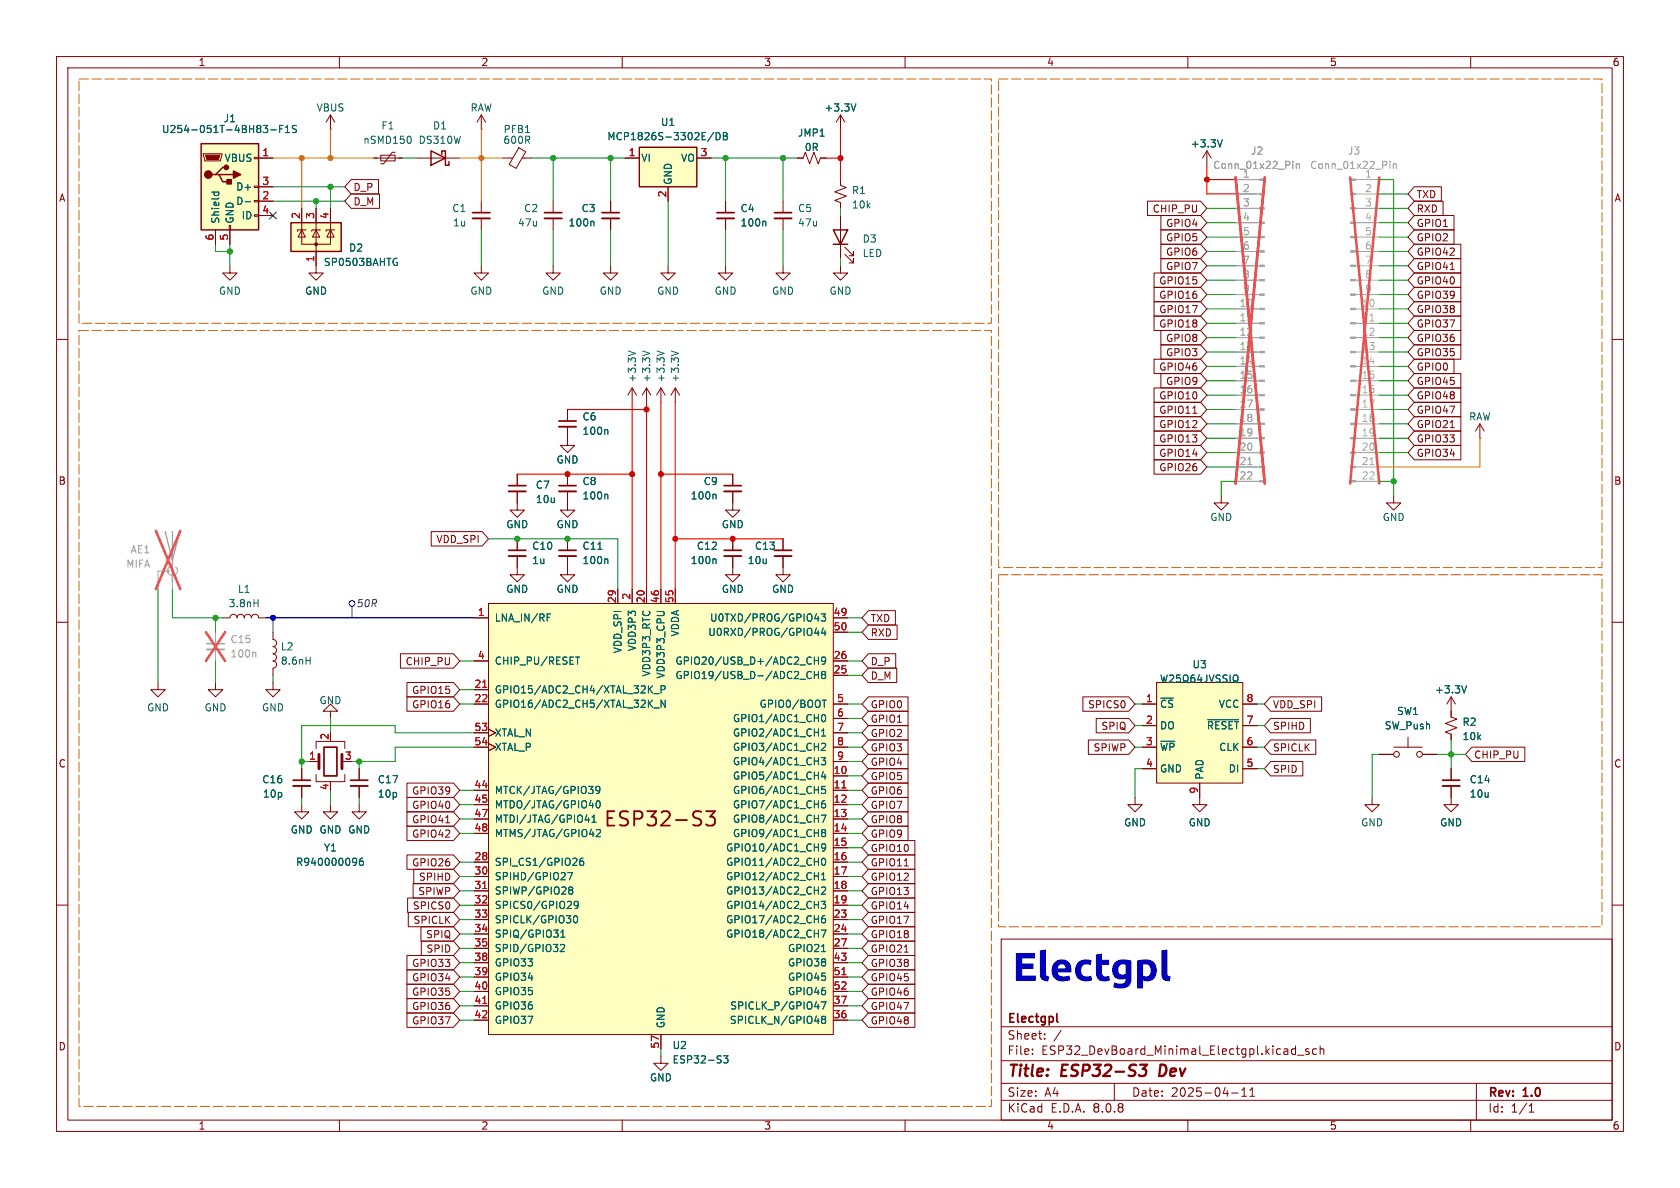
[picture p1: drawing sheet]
<svg xmlns="http://www.w3.org/2000/svg" width="297mm" height="210mm" viewBox="0 0 297 210" stroke-linecap="round" stroke-linejoin="round" font-family="sans-serif">
<defs><g id="words">
<text font-size="7.1" fill="#0000c2" x="179" y="175.3">Electgpl</text>
<text font-size="3.5" fill="#006464" x="106.6" y="146.5">ESP32-S3</text>
<g font-size="2.8" fill="#840000">
<text x="178" y="190.9">Title:</text>
<text x="187.7" y="190.9">ESP32-S3</text>
<text x="205.8" y="190.9">Dev</text>
</g>
<g font-size="2.1" fill="#840000">
<text x="178" y="184">Sheet:</text>
<text x="178" y="181.2">Electgpl</text>
<text x="178" y="186.7">File:</text>
<text x="184.1" y="186.7">ESP32_DevBoard_Minimal_Electgpl.kicad_sch</text>
<text x="178" y="196.9">KiCad</text>
<text x="178" y="194.1">Size:</text>
<text x="184.7" y="194.1">A4</text>
<text x="185.7" y="196.9">E.D.A.</text>
<text x="193.3" y="196.9">8.0.8</text>
<text x="200" y="194.1">Date:</text>
<text x="207" y="194.1">2025-04-11</text>
<text x="263" y="194.3">Rev:</text>
<text x="263" y="196.9">Id:</text>
<text x="267.1" y="196.9">1/1</text>
<text x="269.4" y="194.3">1.0</text>
</g>
<g font-size="1.8" fill="#840000">
<text x="35" y="11.9">1</text>
<text x="85" y="11.9">2</text>
<text x="135" y="11.9">3</text>
<text x="185" y="11.9">4</text>
<text x="235" y="11.9">5</text>
<text x="285" y="11.9">6</text>
<text x="10.3" y="35.9">A</text>
<text x="62.4" y="34">D_P</text>
<text x="250.3" y="35.2">TXD</text>
<text x="285.3" y="35.9">A</text>
<text x="62.4" y="36.5">D_M</text>
<text x="203.7" y="37.8">CHIP_PU</text>
<text x="206" y="40.3">GPIO4</text>
<text x="250.3" y="37.8">RXD</text>
<text x="250.3" y="40.3">GPIO1</text>
<text x="206" y="42.9">GPIO5</text>
<text x="206" y="47.9">GPIO7</text>
<text x="206" y="45.4">GPIO6</text>
<text x="250.3" y="47.9">GPIO41</text>
<text x="250.3" y="45.4">GPIO42</text>
<text x="250.3" y="42.9">GPIO2</text>
<text x="204.8" y="50.5">GPIO15</text>
<text x="204.8" y="53">GPIO16</text>
<text x="250.3" y="53">GPIO39</text>
<text x="250.3" y="50.5">GPIO40</text>
<text x="204.8" y="55.6">GPIO17</text>
<text x="204.8" y="58.1">GPIO18</text>
<text x="250.3" y="55.6">GPIO38</text>
<text x="250.3" y="58.1">GPIO37</text>
<text x="204.8" y="65.7">GPIO46</text>
<text x="206" y="63.2">GPIO3</text>
<text x="206" y="60.6">GPIO8</text>
<text x="250.3" y="65.7">GPIO0</text>
<text x="250.3" y="63.2">GPIO35</text>
<text x="250.3" y="60.6">GPIO36</text>
<text x="204.8" y="70.8">GPIO10</text>
<text x="206" y="68.3">GPIO9</text>
<text x="250.3" y="68.3">GPIO45</text>
<text x="250.3" y="70.8">GPIO48</text>
<text x="204.8" y="75.9">GPIO12</text>
<text x="204.8" y="73.3">GPIO11</text>
<text x="250.3" y="75.9">GPIO21</text>
<text x="250.3" y="73.3">GPIO47</text>
<text x="204.8" y="83.5">GPIO26</text>
<text x="204.8" y="81">GPIO14</text>
<text x="204.8" y="78.4">GPIO13</text>
<text x="250.3" y="78.4">GPIO33</text>
<text x="250.3" y="81">GPIO34</text>
<text x="10.3" y="85.9">B</text>
<text x="285.3" y="85.9">B</text>
<text x="77" y="96.2">VDD_SPI</text>
<text x="153.8" y="110.2">TXD</text>
<text x="153.8" y="112.7">RXD</text>
<text x="71.6" y="117.8">CHIP_PU</text>
<text x="153.8" y="117.8">D_P</text>
<text x="72.8" y="125.4">GPIO16</text>
<text x="72.8" y="122.9">GPIO15</text>
<text x="153.8" y="125.4">GPIO0</text>
<text x="153.8" y="120.3">D_M</text>
<text x="192.3" y="125.4">SPICS0</text>
<text x="224.9" y="125.4">VDD_SPI</text>
<text x="153.8" y="130.5">GPIO2</text>
<text x="153.8" y="128">GPIO1</text>
<text x="194.6" y="129.2">SPIQ</text>
<text x="224.9" y="129.2">SPIHD</text>
<text x="10.3" y="135.9">C</text>
<text x="153.8" y="133">GPIO3</text>
<text x="153.8" y="135.6">GPIO4</text>
<text x="193.2" y="133">SPIWP</text>
<text x="224.9" y="136.8">SPID</text>
<text x="224.9" y="133">SPICLK</text>
<text x="260.5" y="134.3">CHIP_PU</text>
<text x="285.3" y="135.9">C</text>
<text x="72.8" y="143.2">GPIO40</text>
<text x="72.8" y="140.7">GPIO39</text>
<text x="153.8" y="143.2">GPIO7</text>
<text x="153.8" y="140.7">GPIO6</text>
<text x="153.8" y="138.1">GPIO5</text>
<text x="72.8" y="148.3">GPIO42</text>
<text x="72.8" y="145.7">GPIO41</text>
<text x="153.8" y="148.3">GPIO9</text>
<text x="153.8" y="145.7">GPIO8</text>
<text x="72.8" y="153.4">GPIO26</text>
<text x="74" y="155.9">SPIHD</text>
<text x="153.8" y="155.9">GPIO12</text>
<text x="153.8" y="150.8">GPIO10</text>
<text x="153.8" y="153.4">GPIO11</text>
<text x="72.9" y="161">SPICS0</text>
<text x="73.8" y="158.4">SPIWP</text>
<text x="153.8" y="158.4">GPIO13</text>
<text x="153.8" y="161">GPIO14</text>
<text x="73" y="163.5">SPICLK</text>
<text x="75.2" y="166.1">SPIQ</text>
<text x="153.8" y="166.1">GPIO18</text>
<text x="153.8" y="163.5">GPIO17</text>
<text x="72.8" y="173.7">GPIO34</text>
<text x="72.8" y="171.1">GPIO33</text>
<text x="75.3" y="168.6">SPID</text>
<text x="153.8" y="168.6">GPIO21</text>
<text x="153.8" y="173.7">GPIO45</text>
<text x="153.8" y="171.1">GPIO38</text>
<text x="72.8" y="178.8">GPIO36</text>
<text x="72.8" y="176.2">GPIO35</text>
<text x="153.8" y="178.8">GPIO47</text>
<text x="153.8" y="176.2">GPIO46</text>
<text x="10.3" y="185.9">D</text>
<text x="72.8" y="181.3">GPIO37</text>
<text x="153.8" y="181.3">GPIO48</text>
<text x="285.3" y="185.9">D</text>
<text x="35" y="199.9">1</text>
<text x="85" y="199.9">2</text>
<text x="135" y="199.9">3</text>
<text x="185" y="199.9">4</text>
<text x="235" y="199.9">5</text>
<text x="285" y="199.9">6</text>
</g>
<g font-size="1.8" fill="#006464">
<text x="28.5" y="23.7">U254-051T-4BH83-F1S</text>
<text x="39.4" y="21.8">J1</text>
<text x="55.9" y="19.9">VBUS</text>
<text x="67.3" y="23.1">F1</text>
<text x="76.4" y="23.1">D1</text>
<text x="83.1" y="19.9">RAW</text>
<text x="88.9" y="23.7">PFB1</text>
<text x="116.7" y="22.5">U1</text>
<text x="145.6" y="19.9">+3.3V</text>
<text x="39.6" y="28.8">VBUS</text>
<text x="64.1" y="25.6">nSMD150</text>
<text x="73.9" y="25.6">DS310W</text>
<text x="88.9" y="25.6">600R</text>
<text x="107.3" y="25">MCP1826S-3302E/DB</text>
<text x="113.3" y="28.8">VI</text>
<text x="120.3" y="28.8">VO</text>
<text x="141" y="24.4">JMP1</text>
<text x="142.2" y="26.9">0R</text>
<text x="210.4" y="26.3">+3.3V</text>
<text x="41.7" y="33.9">D+</text>
<text x="119" y="32.8" transform="rotate(-90 119 32.8)">GND</text>
<text x="150.5" y="34.5">R1</text>
<text x="39" y="39.6" transform="rotate(-90 39 39.6)">Shield</text>
<text x="41.5" y="39.6" transform="rotate(-90 41.5 39.6)">GND</text>
<text x="41.7" y="36.4">D-</text>
<text x="42.6" y="39">ID</text>
<text x="79.9" y="37.7">C1</text>
<text x="80" y="40.2">1u</text>
<text x="91.5" y="40.2">47u</text>
<text x="92.6" y="37.7">C2</text>
<text x="100.4" y="40.2">100n</text>
<text x="102.7" y="37.7">C3</text>
<text x="130.8" y="37.7">C4</text>
<text x="130.8" y="40.2">100n</text>
<text x="141" y="37.7">C5</text>
<text x="141" y="40.2">47u</text>
<text x="150.5" y="37.1">10k</text>
<text x="57.2" y="47.2">SP0503BAHTG</text>
<text x="61.6" y="44.7">D2</text>
<text x="152.4" y="43.1">D3</text>
<text x="152.4" y="45.6">LED</text>
<text x="38.6" y="52.3">GND</text>
<text x="53.8" y="52.3">GND</text>
<text x="83.1" y="52.3">GND</text>
<text x="95.8" y="52.3">GND</text>
<text x="105.9" y="52.3">GND</text>
<text x="116.1" y="52.3">GND</text>
<text x="126.2" y="52.3">GND</text>
<text x="136.4" y="52.3">GND</text>
<text x="146.6" y="52.3">GND</text>
<text x="112.6" y="67.7" transform="rotate(-90 112.6 67.7)">+3.3V</text>
<text x="115.2" y="67.7" transform="rotate(-90 115.2 67.7)">+3.3V</text>
<text x="117.7" y="67.7" transform="rotate(-90 117.7 67.7)">+3.3V</text>
<text x="120.2" y="67.7" transform="rotate(-90 120.2 67.7)">+3.3V</text>
<text x="102.9" y="74.5">C6</text>
<text x="102.9" y="77.1">100n</text>
<text x="259.6" y="74.5">RAW</text>
<text x="98.3" y="82.1">GND</text>
<text x="94.6" y="86.6">C7</text>
<text x="94.6" y="89.1">10u</text>
<text x="102.9" y="86">C8</text>
<text x="102.9" y="88.5">100n</text>
<text x="122" y="88.5">100n</text>
<text x="124.3" y="86">C9</text>
<text x="89.4" y="93.6">GND</text>
<text x="98.3" y="93.6">GND</text>
<text x="127.5" y="93.6">GND</text>
<text x="213.9" y="92.3">GND</text>
<text x="244.3" y="92.3">GND</text>
<text x="94" y="99.9">1u</text>
<text x="94" y="97.4">C10</text>
<text x="102.9" y="99.9">100n</text>
<text x="102.9" y="97.4">C11</text>
<text x="122" y="99.9">100n</text>
<text x="123.1" y="97.4">C12</text>
<text x="132.1" y="99.9">10u</text>
<text x="133.4" y="97.4">C13</text>
<text x="40.3" y="107.5">3.8nH</text>
<text x="42" y="105">L1</text>
<text x="89.4" y="105">GND</text>
<text x="98.3" y="105">GND</text>
<text x="127.5" y="105">GND</text>
<text x="136.4" y="105">GND</text>
<text x="87.4" y="110.1">LNA_IN/RF</text>
<text x="120.2" y="112.6" transform="rotate(-90 120.2 112.6)">VDDA</text>
<text x="125.1" y="112.6">U0RXD/PROG/GPIO44</text>
<text x="125.4" y="110.1">U0TXD/PROG/GPIO43</text>
<text x="49.5" y="117.7">8.6nH</text>
<text x="49.5" y="115.2">L2</text>
<text x="87.4" y="117.7">CHIP_PU/RESET</text>
<text x="110.1" y="115.6" transform="rotate(-90 110.1 115.6)">VDD_SPI</text>
<text x="112.6" y="115.2" transform="rotate(-90 112.6 115.2)">VDD3P3</text>
<text x="115.2" y="119.7" transform="rotate(-90 115.2 119.7)">VDD3P3_RTC</text>
<text x="119.3" y="117.7">GPIO20/USB_D+/ADC2_CH9</text>
<text x="210.7" y="118.3">U3</text>
<text x="25.9" y="126">GND</text>
<text x="36.1" y="126">GND</text>
<text x="46.2" y="126">GND</text>
<text x="56.4" y="124.7">GND</text>
<text x="87.4" y="122.8">GPIO15/ADC2_CH4/XTAL_32K_P</text>
<text x="87.4" y="125.3">GPIO16/ADC2_CH5/XTAL_32K_N</text>
<text x="117.7" y="120.1" transform="rotate(-90 117.7 120.1)">VDD3P3_CPU</text>
<text x="119.3" y="120.2">GPIO19/USB_D-/ADC2_CH8</text>
<text x="134.2" y="125.3">GPIO0/BOOT</text>
<text x="205" y="120.9">W25Q64JVSSIQ</text>
<text x="205" y="125.3">~{CS}</text>
<text x="215.4" y="125.3">VCC</text>
<text x="253.6" y="122.8">+3.3V</text>
<text x="87.4" y="130.4">XTAL_N</text>
<text x="129.5" y="127.9">GPIO1/ADC1_CH0</text>
<text x="129.5" y="130.4">GPIO2/ADC1_CH1</text>
<text x="205" y="129.1">DO</text>
<text x="213.3" y="129.1">~{RESET}</text>
<text x="244.7" y="129.1">SW_Push</text>
<text x="246.9" y="126.6">SW1</text>
<text x="258.5" y="128.5">R2</text>
<text x="258.5" y="131">10k</text>
<text x="87.4" y="132.9">XTAL_P</text>
<text x="129.5" y="132.9">GPIO3/ADC1_CH2</text>
<text x="129.5" y="135.5">GPIO4/ADC1_CH3</text>
<text x="205" y="132.9">~{WP}</text>
<text x="205" y="136.8">GND</text>
<text x="213" y="137.9" transform="rotate(-90 213 137.9)">PAD</text>
<text x="215.4" y="132.9">CLK</text>
<text x="217.1" y="136.8">DI</text>
<text x="46.3" y="138.7">C16</text>
<text x="46.4" y="141.2">10p</text>
<text x="66.7" y="138.7">C17</text>
<text x="66.7" y="141.2">10p</text>
<text x="87.4" y="140.6">MTCK/JTAG/GPIO39</text>
<text x="87.4" y="143.1">MTDO/JTAG/GPIO40</text>
<text x="129.5" y="138">GPIO5/ADC1_CH4</text>
<text x="129.5" y="140.6">GPIO6/ADC1_CH5</text>
<text x="129.5" y="143.1">GPIO7/ADC1_CH6</text>
<text x="259.7" y="138.7">C14</text>
<text x="259.7" y="141.2">10u</text>
<text x="51.3" y="147.5">GND GND GND</text>
<text x="87.4" y="145.6">MTDI/JTAG/GPIO41</text>
<text x="87.4" y="148.2">MTMS/JTAG/GPIO42</text>
<text x="129.5" y="145.6">GPIO8/ADC1_CH7</text>
<text x="129.5" y="148.2">GPIO9/ADC1_CH8</text>
<text x="198.6" y="146.3">GND</text>
<text x="210.1" y="146.3">GND</text>
<text x="240.5" y="146.3">GND</text>
<text x="254.5" y="146.3">GND</text>
<text x="52.2" y="153.3">R940000096</text>
<text x="57.2" y="150.7">Y1</text>
<text x="87.4" y="153.3">SPI_CS1/GPIO26</text>
<text x="87.4" y="155.8">SPIHD/GPIO27</text>
<text x="128.3" y="150.7">GPIO10/ADC1_CH9</text>
<text x="128.3" y="153.3">GPIO11/ADC2_CH0</text>
<text x="128.3" y="155.8">GPIO12/ADC2_CH1</text>
<text x="87.4" y="158.3">SPIWP/GPIO28</text>
<text x="87.4" y="160.9">SPICS0/GPIO29</text>
<text x="128.3" y="158.3">GPIO13/ADC2_CH2</text>
<text x="128.3" y="160.9">GPIO14/ADC2_CH3</text>
<text x="87.4" y="163.4">SPICLK/GPIO30</text>
<text x="87.4" y="166">SPIQ/GPIO31</text>
<text x="128.3" y="163.4">GPIO17/ADC2_CH6</text>
<text x="128.3" y="166">GPIO18/ADC2_CH7</text>
<text x="87.4" y="168.5">SPID/GPIO32</text>
<text x="87.4" y="171">GPIO33</text>
<text x="87.4" y="173.6">GPIO34</text>
<text x="139.2" y="168.5">GPIO21</text>
<text x="139.2" y="171">GPIO38</text>
<text x="139.2" y="173.6">GPIO45</text>
<text x="87.4" y="176.1">GPIO35</text>
<text x="87.4" y="178.7">GPIO36</text>
<text x="129" y="178.7">SPICLK_P/GPIO47</text>
<text x="139.2" y="176.1">GPIO46</text>
<text x="87.4" y="181.2">GPIO37</text>
<text x="117.7" y="181.9" transform="rotate(-90 117.7 181.9)">GND</text>
<text x="118.8" y="185.6">U2</text>
<text x="128.9" y="181.2">SPICLK_N/GPIO48</text>
<text x="114.8" y="191.4">GND</text>
<text x="118.8" y="188.2">ESP32-S3</text>
</g>
<g font-size="1.8" fill="#a90000">
<text x="46.3" y="27.7">1</text>
<text x="111.1" y="27.7">1</text>
<text x="123.8" y="27.7">3</text>
<text x="46.3" y="35.3">2</text>
<text x="46.3" y="32.8">3</text>
<text x="117.9" y="35" transform="rotate(-90 117.9 35)">2</text>
<text x="46.3" y="37.8">4</text>
<text x="53.1" y="38.8" transform="rotate(-90 53.1 38.8)">2</text>
<text x="55.6" y="38.8" transform="rotate(-90 55.6 38.8)">3</text>
<text x="58.2" y="38.8" transform="rotate(-90 58.2 38.8)">4</text>
<text x="37.8" y="42.6" transform="rotate(-90 37.8 42.6)">6</text>
<text x="40.4" y="42.6" transform="rotate(-90 40.4 42.6)">5</text>
<text x="55.6" y="46.4" transform="rotate(-90 55.6 46.4)">1</text>
<text x="109" y="106.7" transform="rotate(-90 109 106.7)">29</text>
<text x="111.5" y="106.1" transform="rotate(-90 111.5 106.1)">2</text>
<text x="114" y="106.7" transform="rotate(-90 114 106.7)">20</text>
<text x="116.6" y="106.7" transform="rotate(-90 116.6 106.7)">46</text>
<text x="119.1" y="106.7" transform="rotate(-90 119.1 106.7)">55</text>
<text x="84.4" y="109">1</text>
<text x="147.3" y="109">49</text>
<text x="147.3" y="111.5">50</text>
<text x="84.4" y="116.6">4</text>
<text x="147.3" y="119.1">25</text>
<text x="147.3" y="116.6">26</text>
<text x="83.8" y="121.7">21</text>
<text x="83.8" y="124.2">22</text>
<text x="147.9" y="124.2">5</text>
<text x="202.5" y="124.2">1</text>
<text x="220.3" y="124.2">8</text>
<text x="58.2" y="130.9" transform="rotate(-90 58.2 130.9)">2</text>
<text x="83.8" y="129.3">53</text>
<text x="83.8" y="131.8">54</text>
<text x="147.9" y="126.7">6</text>
<text x="147.9" y="129.3">7</text>
<text x="147.9" y="131.8">8</text>
<text x="202.5" y="128">2</text>
<text x="202.5" y="131.8">3</text>
<text x="220.3" y="131.8">6</text>
<text x="220.3" y="128">7</text>
<text x="54.5" y="134.4">1</text>
<text x="60.9" y="134.4">3</text>
<text x="147.3" y="136.9">10</text>
<text x="147.9" y="134.4">9</text>
<text x="202.5" y="135.6">4</text>
<text x="220.3" y="135.6">5</text>
<text x="58.2" y="139.8" transform="rotate(-90 58.2 139.8)">4</text>
<text x="83.8" y="139.4">44</text>
<text x="83.8" y="142">45</text>
<text x="147.3" y="139.4">11</text>
<text x="147.3" y="142">12</text>
<text x="211.8" y="140.4" transform="rotate(-90 211.8 140.4)">9</text>
<text x="83.8" y="144.5">47</text>
<text x="83.8" y="147.1">48</text>
<text x="147.3" y="144.5">13</text>
<text x="147.3" y="147.1">14</text>
<text x="147.3" y="149.6">15</text>
<text x="83.8" y="152.1">28</text>
<text x="83.8" y="154.7">30</text>
<text x="147.3" y="152.1">16</text>
<text x="147.3" y="154.7">17</text>
<text x="83.8" y="157.2">31</text>
<text x="83.8" y="159.8">32</text>
<text x="147.3" y="157.2">18</text>
<text x="147.3" y="159.8">19</text>
<text x="83.8" y="162.3">33</text>
<text x="83.8" y="164.8">34</text>
<text x="83.8" y="167.4">35</text>
<text x="147.3" y="162.3">23</text>
<text x="147.3" y="164.8">24</text>
<text x="147.3" y="167.4">27</text>
<text x="83.8" y="169.9">38</text>
<text x="83.8" y="172.5">39</text>
<text x="147.3" y="169.9">43</text>
<text x="147.3" y="172.5">51</text>
<text x="83.8" y="175">40</text>
<text x="83.8" y="177.5">41</text>
<text x="147.3" y="177.5">37</text>
<text x="147.3" y="175">52</text>
<text x="83.8" y="180.1">42</text>
<text x="116.6" y="185.5" transform="rotate(-90 116.6 185.5)">57</text>
<text x="147.3" y="180.1">36</text>
</g>
<g font-size="1.8" fill="#989898">
<text x="221.1" y="27.5">J2</text>
<text x="238.2" y="27.5">J3</text>
<text x="214.4" y="30.1">Conn_01x22_Pin</text>
<text x="231.5" y="30.1">Conn_01x22_Pin</text>
<text x="241.2" y="31.5">1</text>
<text x="22.2" y="100.6">MIFA</text>
<text x="23" y="98">AE1</text>
<text x="40.6" y="113.9">C15</text>
<text x="40.6" y="116.4">100n</text>
</g>
<g font-size="1.8" fill="#aaa">
<text x="219.6" y="31.5">1</text>
<text x="219.6" y="34">2</text>
<text x="241.2" y="34">2</text>
<text x="219.6" y="36.6">3</text>
<text x="219.6" y="39.1">4</text>
<text x="219.6" y="41.7">5</text>
<text x="241.2" y="36.6">3</text>
<text x="241.2" y="39.1">4</text>
<text x="241.2" y="41.7">5</text>
<text x="219.6" y="44.2">6</text>
<text x="219.6" y="46.7">7</text>
<text x="241.2" y="44.2">6</text>
<text x="241.2" y="46.7">7</text>
<text x="219.6" y="49.3">8</text>
<text x="219.6" y="51.8">9</text>
<text x="241.2" y="49.3">8</text>
<text x="241.2" y="51.8">9</text>
<text x="219" y="54.4">10</text>
<text x="219" y="56.9">11</text>
<text x="219" y="59.4">12</text>
<text x="240.6" y="54.4">10</text>
<text x="240.6" y="56.9">11</text>
<text x="240.6" y="59.4">12</text>
<text x="219" y="62">13</text>
<text x="219" y="64.5">14</text>
<text x="240.6" y="62">13</text>
<text x="240.6" y="64.5">14</text>
<text x="219" y="67.1">15</text>
<text x="219" y="69.6">16</text>
<text x="240.6" y="67.1">15</text>
<text x="240.6" y="69.6">16</text>
<text x="219" y="72.1">17</text>
<text x="219" y="74.7">18</text>
<text x="219" y="77.2">19</text>
<text x="240.6" y="72.1">17</text>
<text x="240.6" y="74.7">18</text>
<text x="240.6" y="77.2">19</text>
<text x="219" y="79.8">20</text>
<text x="219" y="82.3">21</text>
<text x="240.6" y="79.8">20</text>
<text x="240.6" y="82.3">21</text>
<text x="219" y="84.8">22</text>
<text x="240.6" y="84.8">22</text>
</g>
<text font-size="1.8" fill="#484848" x="62.9" y="107.5">50R</text>
</g></defs>
<g fill="none" stroke="#840000" stroke-width=".18">
<path d="M10 10h277v190h-277zM12 12h273v186h-273zM60 10v2M110 10v2M160 10v2M210 10v2M260 10v2M10 60h2M114.3 68.6l-.8 1.3M114.3 68.6v2.5M114.3 68.6l.8 1.3M285 60h2"/>
<path d="M10 110h2M285 110h2M242.6 141v1.2h1.2l-1.2 1.3-1.3-1.3h1.3M10 160h2M177 166h108v32h-108zM285 160h2M60 198v2M110 198v2M116.8 186.7v1.3h1.3l-1.3 1.2-1.2-1.2h1.2M160 198v2M177 194.5h108M177 191.5h108"/>
<path d="M177 187.5h108M177 181.5h108M182.5 186.3v.1M182.5 185.5v.1M184.7 183.6v.1M184.7 182.8v.1M187.6 182.1l-1.3 2M197 191.5v3M210 198v2M217.7 193.2h1.2M219.5 193.8h.9M219.5 192.7l.5-.4v1.5"/>
<path d="M221 193.8h.8M221 192.7l.4-.4v1.5M228.4 186.3l.2 .1 .4-.1M229 184.9v1.5M229 185.5l-.4-.1-.2 .1M229.4 186.5h1.1M231.4 185.5l-.4-.1-.2 .2 .1 .2 .5 .2v.3h-.6M232.7 185.5l-.4-.1-.3 .3v.4l.2 .2h.5M233.4 185.5l.2-.1 .4 .1v.9M233.4 184.9v1.5M260 198v2M261 191.5v6.5"/>
<path d="M270.3 196.6h.9M270.3 195.5l.4-.4v1.5"/>
</g>
<path d="M201.6 188.2h1.2l-.8 .8h.3l.3 .2v.6l-.4 .4h-.6M205.2 188.2l-.3 2h.5" fill="none" stroke="#840000" stroke-width=".4"/>
<path d="M186.8 179.2v1.3l.3 .2" fill="none" stroke="#840000" stroke-width=".3"/>
<g fill="none" stroke="#a1a1a1" stroke-width=".18">
<path d="M239.6 39.4h4.2M239.6 36.8h4.2M239.6 34.3h4.2M239.6 31.8h4.2M239.6 59.7h4.2M239.6 57.2h4.2M239.6 54.6h4.2M239.6 52.1h4.2M239.6 49.5h4.2M239.6 47h4.2M239.6 44.5h4.2M239.6 41.9h4.2"/>
<path d="M239.6 77.5h4.2M239.6 74.9h4.2M239.6 72.4h4.2M239.6 69.9h4.2M239.6 67.3h4.2M239.6 64.8h4.2M239.6 62.2h4.2M239.6 85.1h4.2M239.6 82.6h4.2M239.6 80h4.2"/>
</g>
<g fill="#a1a1a1" stroke="#a1a1a1" stroke-width=".18">
<path d="M238.8 85h.8v.2h-.8z"/>
<path d="M238.8 82.4h.8v.3h-.8z"/>
<path d="M238.8 79.9h.8v.2h-.8z"/>
<path d="M238.8 77.3h.8v.3h-.8z"/>
<path d="M238.8 74.8h.8v.3h-.8z"/>
<path d="M238.8 72.3h.8v.2h-.8z"/>
<path d="M238.8 69.7h.8v.3h-.8z"/>
<path d="M238.8 67.2h.8v.2h-.8z"/>
<path d="M238.8 64.6h.8v.3h-.8z"/>
<path d="M238.8 62.1h.8v.3h-.8z"/>
<path d="M238.8 59.6h.8v.2h-.8z"/>
<path d="M238.8 57h.8v.3h-.8z"/>
<path d="M238.8 54.5h.8v.2h-.8z"/>
<path d="M238.8 51.9h.8v.3h-.8z"/>
<path d="M238.8 49.4h.8v.3h-.8z"/>
<path d="M238.8 46.9h.8v.2h-.8z"/>
<path d="M238.8 44.3h.8v.3h-.8z"/>
<path d="M238.8 41.8h.8v.2h-.8z"/>
<path d="M238.8 39.2h.8v.3h-.8z"/>
<path d="M238.8 36.7h.8v.3h-.8z"/>
<path d="M238.8 34.2h.8v.2h-.8z"/>
<path d="M238.8 31.6h.8v.3h-.8z"/>
</g>
<path d="M242.2 56.7h.7M242.2 82.1h.7" fill="none" stroke="#aaa" stroke-width=".18"/>
<path d="M245.7 28.5v.1M245.7 28.9v.9M246.3 28.9v.9M246.3 29.1l.2-.2 .3 .1 .1 .8" fill="none" stroke="#989898" stroke-width=".18"/>
<path d="M238.7 31.4l5.1 54.1M243.8 31.4l-5.1 54.1" fill="none" stroke="#e65255" stroke-width=".46"/>
<path d="M113.6 62l1.3 .5" fill="none" stroke="#006464" stroke-width=".18"/>
<path d="M35.6 25.4h10.1v15.2h-10.1z" fill="#ffffc2"/>
<path d="M35.6 25.4h10.1v15.2h-10.1zM38.1 30.9h.6l.7 1.2h1.2M38.7 30.9h2.6M40 29.6h-.6l-1.3 1.3h-.6" fill="none" stroke="#840000" stroke-width=".25"/>
<g fill="#840000" stroke="#840000" stroke-width=".25">
<path d="M41.3 30.2l1.2 .7-1.2 .6z"/>
<path d="M40.1 31.8h.8v.7h-.8z"/>
<circle cx="36.8" cy="30.9" r=".63"/>
<circle cx="40" cy="29.6" r=".38"/>
</g>
<g fill="none" stroke="#840000" stroke-width=".18">
<path d="M35.9 27.2h3.3v.2l-.2 1h-2.8zM40.5 39.9h.3v.7h-.3zM45 38h.7v.2h-.7zM45 35.4h.7v.3h-.7zM45 32.9h.7v.2h-.7zM45 27.8h.7v.3h-.7zM45.7 27.9h2.6M45.7 35.6h2.6M45.7 33h2.6M45.7 38.1h2.6M58.4 22.9h.1M58.4 20.3l-.7 1.3"/>
<path d="M58.4 20.3v2.6M58.4 20.3l.8 1.3M66 27.9h5.1M67.3 27.4h2.5v1h-2.5zM69.8 26.9h-.5l-1.5 2.1h-.5M85.1 22.9h.1M85.1 20.3v2.6M85.1 35.6v2M85.1 38.6v2M85.1 20.3l-.8 1.3M85.1 20.3l.8 1.3M97.8 35.6v2"/>
<path d="M97.8 38.6v2M107.9 35.6v2M107.9 38.6v2M38.1 40.6v2.6M40.6 40.6v2.6M85.1 47v1.3h1.3l-1.3 1.2-1.3-1.2h1.3M97.8 47v1.3h1.3l-1.3 1.2-1.3-1.2h1.3M107.9 47v1.3h1.3l-1.3 1.2-1.2-1.2h1.2M261.6 77.5h.1M261.6 74.9l-.7 1.3M261.6 74.9v2.6M261.6 74.9l.8 1.3"/>
<path d="M91.4 88.9v1.3h1.3l-1.3 1.2-1.2-1.2h1.2M246.4 87.6v1.3h1.2l-1.2 1.3-1.3-1.3h1.3M256.5 125.7v1l1.1 .4-2.1 .8 2.1 .8-2.1 .7 1 .4v1"/>
</g>
<path d="M36.3 27.4h2.6l-.3 .8h-2z" fill="#840000" stroke="#840000" stroke-width=".18"/>
<path d="M37.4 34h1.3M37.9 34l-.1 .3M38.6 34l.1 .3M43.3 35.7h1M47.9 23h.9M49.4 22.8h.5M50 22.2h-.6v1.2M50.5 23.4h.7M50.5 22.5l.3-.3v1.2M52.4 22.2h-.5l-.2 .1v.4l.6 .2 .1 .3-.2 .2h-.5M72.5 24.1l.2 .5-.2 .7M104.8 39.1l.2 .2v.6" fill="none" stroke="#006464" stroke-width=".18"/>
<path d="M83.6 38.6h3M96.3 38.6h3M106.4 38.6h3.1" fill="none" stroke="#840000" stroke-width=".33"/>
<path d="M83.6 37.6h3M96.3 37.6h3M106.4 37.6h3.1" fill="none" stroke="#840000" stroke-width=".3"/>
<g fill="none" stroke="#a1a1a1" stroke-width=".18">
<path d="M218.4 39.4h4.3M218.4 36.8h4.3M218.4 34.3h4.3M218.4 31.8h4.3M218.4 59.7h4.3M218.4 57.2h4.3M218.4 54.6h4.3M218.4 52.1h4.3M218.4 49.5h4.3M218.4 47h4.3M218.4 44.5h4.3M218.4 41.9h4.3"/>
<path d="M218.4 77.5h4.3M218.4 74.9h4.3M218.4 72.4h4.3M218.4 69.9h4.3M218.4 67.3h4.3M218.4 64.8h4.3M218.4 62.2h4.3M218.4 85.1h4.3M218.4 82.6h4.3M218.4 80h4.3"/>
</g>
<g fill="#a1a1a1" stroke="#a1a1a1" stroke-width=".18">
<path d="M222.7 85h.8v.2h-.8z"/>
<path d="M222.7 82.4h.8v.3h-.8z"/>
<path d="M222.7 79.9h.8v.2h-.8z"/>
<path d="M222.7 77.3h.8v.3h-.8z"/>
<path d="M222.7 74.8h.8v.3h-.8z"/>
<path d="M222.7 72.3h.8v.2h-.8z"/>
<path d="M222.7 69.7h.8v.3h-.8z"/>
<path d="M222.7 67.2h.8v.2h-.8z"/>
<path d="M222.7 64.6h.8v.3h-.8z"/>
<path d="M222.7 62.1h.8v.3h-.8z"/>
<path d="M222.7 59.6h.8v.2h-.8z"/>
<path d="M222.7 57h.8v.3h-.8z"/>
<path d="M222.7 54.5h.8v.2h-.8z"/>
<path d="M222.7 51.9h.8v.3h-.8z"/>
<path d="M222.7 49.4h.8v.3h-.8z"/>
<path d="M222.7 46.9h.8v.2h-.8z"/>
<path d="M222.7 44.3h.8v.3h-.8z"/>
<path d="M222.7 41.8h.8v.2h-.8z"/>
<path d="M222.7 39.2h.8v.3h-.8z"/>
<path d="M222.7 36.7h.8v.3h-.8z"/>
<path d="M222.7 34.2h.8v.2h-.8z"/>
<path d="M222.7 31.6h.8v.3h-.8z"/>
</g>
<path d="M220.6 56.7h.7M220.6 82.1h.7" fill="none" stroke="#aaa" stroke-width=".18"/>
<path d="M228.6 28.5v.1M228.6 28.9v.9M229.2 28.9v.9M229.2 29.1l.2-.2 .3 .1v.8" fill="none" stroke="#989898" stroke-width=".18"/>
<path d="M218.4 31.4l5.2 54.1M223.6 31.4l-5.2 54.1" fill="none" stroke="#e65255" stroke-width=".46"/>
<path d="M113 26h10.2v7h-10.2z" fill="#ffffc2"/>
<path d="M113 26h10.2v7h-10.2z" fill="none" stroke="#840000" stroke-width=".25"/>
<g fill="none" stroke="#840000" stroke-width=".18">
<path d="M88.9 27.9h1.8M91.7 26.1l1.2 .7-1.7 3-1.2-.7zM92.3 27.9h1.7M110.5 27.9h2.5M118.1 33v2.6M123.2 27.9h2.5M148.6 20.3l-.8 1.3M148.6 20.3v2.6M148.6 20.3l.8 1.3M118.1 47v1.3h1.3l-1.3 1.2-1.3-1.2h1.3M128.3 47v1.3h1.2l-1.2 1.2-1.3-1.2h1.3M100.3 75.4v3.3h1.3l-1.3 1.3-1.2-1.3h1.2"/>
<path d="M100.3 72.4v2M111.8 68.6l-.8 1.3M111.8 68.6v2.5M111.8 68.6l.7 1.3M91.4 83.8v2.1M91.4 86.9v2M91.4 100.3v1.3h1.3l-1.3 1.3-1.2-1.3h1.2M100.3 100.3v1.3h1.3l-1.3 1.3-1.2-1.3h1.2"/>
</g>
<path d="M151.3 18.4l-.4 1.2M92.9 23.4h.7M126.2 23.4l-1.1 1.6M126.6 23.4a.64 .64 0 0 1 .7 .7 .64 .64 0 0 1-.7 .6zM127.9 23.4h.4l.2 .3-.2 .3 .2 .2 .1 .3-.2 .2h-.5zM127.9 24h.4M107.3 75.9l.2 .2v.7M111.1 62l1.2 .5" fill="none" stroke="#006464" stroke-width=".18"/>
<path d="M98.8 75.4h3.1M89.9 86.9h3.1" fill="none" stroke="#840000" stroke-width=".33"/>
<path d="M98.8 74.4h3.1M89.9 85.9h3.1" fill="none" stroke="#840000" stroke-width=".3"/>
<path d="M36.6 114.8h3" fill="none" stroke="#a1a1a1" stroke-width=".33"/>
<path d="M36.6 113.8h3" fill="none" stroke="#a1a1a1" stroke-width=".3"/>
<path d="M38.1 111.8v2M38.1 114.8v2" fill="none" stroke="#a1a1a1" stroke-width=".18"/>
<path d="M45 115.3l.2 .2v.6" fill="none" stroke="#989898" stroke-width=".18"/>
<path d="M36.4 111.8l3.4 5M39.8 111.8l-3.4 5" fill="none" stroke="#e65255" stroke-width=".46"/>
<path d="M51.4 39.4h8.9v5.1h-8.9z" fill="#ffffc2"/>
<path d="M51.4 39.4h8.9v5.1h-8.9z" fill="none" stroke="#840000" stroke-width=".25"/>
<circle cx="55.9" cy="43.2" r=".25" fill="#840000" stroke="#840000" stroke-width=".18"/>
<g fill="none" stroke="#840000" stroke-width=".18">
<path d="M53.3 36.8v3.8M55.9 36.8v11.5h1.2l-1.2 1.2-1.3-1.2h1.3M58.4 36.8v3.8M213.4 26.7l-.8 1.2M213.4 26.7v2.5M213.4 26.7l.7 1.2M40.6 47v1.3h1.3l-1.3 1.2-1.2-1.2h1.2M53.3 40.6v2.6h5.1v-2.6M53.3 40.6l.7 1.3h-1.3zM54.1 40.6h-1.5v.3M55.9 40.6l.6 1.3h-1.3zM56.6 40.6h-1.5v.3"/>
<path d="M58.4 40.6l.7 1.3h-1.3zM59.2 40.6h-1.5v.3M116.8 68.6l-.7 1.3M116.8 68.6v2.5M116.8 68.6l.8 1.3M119.4 68.6l-.8 1.3M119.4 68.6v2.5M119.4 68.6l.7 1.3M91.4 95.3v2M91.4 98.3v2M100.3 86.9v3.3h1.3l-1.3 1.2-1.2-1.2h1.2M100.3 83.8v2.1"/>
<path d="M215.9 87.6v1.3h1.3l-1.3 1.3-1.3-1.3h1.3M48.3 113a.64 .64 0 0 1 .6 .7 .64 .64 0 0 1-.6 .6 .64 .64 0 0 1 .6 .6 .64 .64 0 0 1-.6 .7 .64 .64 0 0 1 .6 .6 .64 .64 0 0 1-.6 .6 .63 .63 0 0 1 .6 .7 .63 .63 0 0 1-.6 .6v1.3M48.3 111.8v1.2M58.4 142.2v1.3h1.3l-1.3 1.3-1.3-1.3h1.3M63.5 142.2v1.3h1.3l-1.3 1.3-1.3-1.3h1.3M256.5 141v1.2h1.3l-1.3 1.3-1.2-1.3h1.2"/>
</g>
<path d="M216.1 24.7l-.4 1.3M69.9 45.7h.3M70 46.4h.3v.4l-.3 .1M116.1 62l1.3 .5M118.7 62l1.3 .5M107.3 87.4l.2 .1v.7M54.1 116.8h.7M54.8 116.1v1.3" fill="none" stroke="#006464" stroke-width=".18"/>
<path d="M89.9 98.3h3.1M98.8 86.9h3.1" fill="none" stroke="#840000" stroke-width=".33"/>
<path d="M89.9 97.3h3.1M98.8 85.9h3.1" fill="none" stroke="#840000" stroke-width=".3"/>
<path d="M86.4 106.7h60.9v76.2h-60.9z" fill="#ffffc2"/>
<g fill="none" stroke="#840000" stroke-width=".18">
<path d="M73.7 27.9h7.6M100.3 95.3v2M100.3 98.3v2M39.4 109.2h1.2a.64 .64 0 0 1 .7-.6 .64 .64 0 0 1 .6 .6 .64 .64 0 0 1 .6-.6 .64 .64 0 0 1 .7 .6 .64 .64 0 0 1 .6-.6 .64 .64 0 0 1 .6 .6 .64 .64 0 0 1 .7-.6 .64 .64 0 0 1 .6 .6h1.3M83.8 109.2h2.6M83.8 116.8h2.6M86.4 106.7h60.9v76.2h-60.9zM109.2 104.1v2.6M111.8 104.1v2.6M114.3 104.1v2.6M116.8 104.1v2.6M119.4 104.1v2.6"/>
<path d="M147.3 109.2h2.6M147.3 119.4h2.6M147.3 116.8h2.6M147.3 111.8h2.6M27.9 120.7v1.2h1.3l-1.3 1.3-1.2-1.3h1.2M38.1 120.7v1.2h1.3l-1.3 1.3-1.3-1.3h1.3M48.3 120.7v1.2h1.2l-1.2 1.3-1.3-1.3h1.3M53.3 135.9v2M53.3 138.9v2.1M54.6 134.6h1.8M55.9 136.9v1.3h5.1v-1.3M55.9 132.3v-1.2h5.1v1.2"/>
<path d="M58.4 125.7h1.3l-1.3-1.2-1.3 1.2h1.3v1.3M58.4 138.2v.2M63.5 135.9v2M63.5 138.9v2.1M83.8 139.7h2.6M83.8 121.9h2.6M83.8 124.5h2.6M83.8 129.5h2.6M83.8 132.1h2.6M86.4 128.9l1.2 .6-1.2 .7M86.4 131.4l1.2 .7-1.2 .6M147.3 137.2h2.6"/>
<path d="M147.3 139.7h2.6M147.3 124.5h2.6M147.3 129.5h2.6M147.3 132.1h2.6M147.3 127h2.6M147.3 134.6h2.6M243.8 133.4h2.6M246.4 132.1h5.1M248.9 130.3v1.8M251.5 133.4h2.5M256.5 123.2v2.5M256.5 135.9v2"/>
<path d="M256.5 138.9v2.1M256.5 123.2l-.7 1.3M256.5 123.2l.8 1.3M53.3 142.2v1.3h1.3l-1.3 1.3-1.2-1.3h1.2M83.8 142.2h2.6M83.8 144.8h2.6M83.8 147.3h2.6M83.8 152.4h2.6M83.8 154.9h2.6M83.8 157.5h2.6M147.3 142.2h2.6M147.3 144.8h2.6"/>
<path d="M147.3 147.3h2.6M147.3 149.9h2.6M147.3 152.4h2.6M147.3 154.9h2.6M147.3 157.5h2.6M200.7 141v1.2h1.2l-1.2 1.3-1.3-1.3h1.3M212.1 141v1.2h1.3l-1.3 1.3-1.3-1.3h1.3M83.8 177.8h2.6M83.8 160h2.6M83.8 162.6h2.6M83.8 165.1h2.6M83.8 167.6h2.6"/>
<path d="M83.8 170.2h2.6M83.8 172.7h2.6M83.8 175.3h2.6M147.3 177.8h2.6M147.3 160h2.6M147.3 162.6h2.6M147.3 165.1h2.6M147.3 167.6h2.6M147.3 170.2h2.6M147.3 172.7h2.6M147.3 175.3h2.6M83.8 180.3h2.6"/>
<path d="M116.8 182.9v2.5M147.3 180.3h2.6"/>
<circle cx="246.9" cy="133.4" r=".51"/>
<circle cx="251" cy="133.4" r=".51"/>
</g>
<path d="M124.8 143.4h1.6l-.9 1a.69 .69 0 0 1 .9 .4v.7l-.2 .3-.3 .1h-.7l-.4-.2" fill="none" stroke="#840000" stroke-width=".32"/>
<g fill="none" stroke="#006464" stroke-width=".18">
<path d="M105.7 97.1h.7M107.3 98.8l.2 .2v.6M44.9 106.6h.7M45.6 106v1.3M96.7 109.1h.5M96.7 108.5h.6M101.7 116.1h.8M102.1 116.1v1.3M142.9 118.8l.3-.1 .2 .1M143.4 116.2v.1M143.4 119.8l-.2 .2-.3-.1M143.4 117.3v.1"/>
<path d="M144 116.1v1.3M144 118.7v1.3M144 119.3h.7M144 116.8h.7M144 109.4h.8M144.3 111l-.3 .9h.8M144.6 109v.8M144.6 111.5v.8M144.7 116.1v1.3M144.7 118.7v1.3M145.2 108.5h.8l-.5 .5 .4 .1v.6l-.2 .1-.5-.1M145.5 119.2l-.3-.2 .3-.3h.2l.3 .2-.3 .3"/>
<path d="M145.5 119.2l-.3 .3 .1 .3 .2 .2 .3-.1 .2-.2v-.2l-.3-.3M145.5 119.2h.2M145.5 111l-.3 .9h.8M145.8 111.5v.8M146 116.7l-.3 .2h-.3l-.2-.2 .2-.5 .3-.1 .2 .2a.84 .84 0 0 1-.3 1.1h-.2M104 139h.8l-.4 .5M104.8 139.6v.6M106 139.6l-.2 .2h-.2l-.3-.2 .1-.5 .4-.1 .2 .1a.84 .84 0 0 1-.3 1.2h-.3M114.8 121.8l.6 .7M114.8 124.3l.6 .7M115.4 121.2l-.8 .8M115.4 123.8l-.8 .7"/>
<path d="M115.6 122.6h1M115.6 125.2h1M116.9 121.9l.6-.1 .1-.1-.1-.3-.6-.2v1.3M117.6 123.8v1.2l-.7-1.2v1.2M145.2 133.9h.8l-.5 .5 .4 .1v.6l-.2 .1-.5-.1M145.2 131.5l.5-.1 .3 .4-.8 .9h.8M145.2 129.2l.4-.4v1.3M145.2 130.1h.8M145.4 126.4l.1-.1a.68 .68 0 0 1 .5 .6 .68 .68 0 0 1-.5 .7l-.1-.1-.2-.4zM145.4 123.8h.7M145.5 136.4l-.3 .9h.8M145.7 123.8v1.2"/>
<path d="M145.8 136.9v.8M145.9 139h-.6l-.1 .6 .2-.1 .4 .1 .2 .1-.1 .5-.2 .1-.5-.1M259.3 121.2l-.5 1.3M62.8 151.7l.2 .1a1.07 1.07 0 0 1-.1 1.1M63 152.3l-.2 .2M64.1 151.7l-.3 .1a.86 .86 0 0 0 0 1.2l.4-.1 .1-.5-.3-.2h-.2l-.3 .2M100.4 154.2h.8l-.5 1.3M100.8 157.3l-.3-.2 .3-.3h.2l.3 .2-.3 .3M100.8 157.3l-.3 .3 .1 .3 .2 .2 .3-.1 .2-.2v-.2l-.3-.3M100.8 157.3h.2M102.2 159.9l-.2 .2h-.3l-.2-.2 .1-.5 .4-.1 .2 .2a.84 .84 0 0 1-.3 1.1h-.3M103.1 151.7l-.4 .1a.86 .86 0 0 0 0 1.2l.4-.1 .1-.5-.2-.2h-.3l-.2 .2"/>
<path d="M103.4 144.9h.8M104 144.5v.9M104.2 147.5h.8M104.7 145.4h.7M104.7 144.5l.3-.4v1.3M105.9 146.6l-.5 .2M106 142.7a.69 .69 0 0 0-.3-1.2 .79 .79 0 0 0 0 1.3M106.1 147.2l-.7 .7h.8M144 154.9h.7M144.7 154.2v1.3M145.2 159.3h.8l-.5 .5 .4 .1v.6l-.2 .1-.5-.1M145.2 144.1h.8l-.5 1.3"/>
<path d="M145.2 156.9l.5-.1 .3 .4-.8 .9h.8M145.2 155.5h.8M145.2 154.6l.4-.4v1.3M145.4 151.8l.1-.1a.68 .68 0 0 1 .5 .6 .68 .68 0 0 1-.5 .7l-.1-.1-.2-.4zM145.5 147.2l-.3-.3 .3-.3h.2l.3 .3-.3 .3M145.5 147.2l-.3 .2 .1 .4 .2 .1 .3-.1 .2-.1v-.3l-.3-.2M145.5 147.2h.2M145.8 141.5l-.3 .1a.86 .86 0 0 0 0 1.2l.4-.1 .1-.4-.3-.3-.3 .1-.2 .2M146 149.7l-.3 .3-.3-.1-.2-.2 .2-.5h.3l.2 .1a.84 .84 0 0 1-.3 1.1h-.2M99.1 167.1l.5-.2 .2 .4-.8 .9h.8M99.1 165.7h.8M99.1 164.8l.4-.4v1.3"/>
<path d="M101.6 161.9h.1a.68 .68 0 0 1 .4 .6 .68 .68 0 0 1-.4 .6 .84 .84 0 0 1-.1-1.2zM145.2 177.1h.8l-.5 1.3M145.2 164.4h.8l-.5 1.3M145.2 168.2h.8M145.8 161.9h-.3a.86 .86 0 0 0 0 1.2l.4-.1 .1-.4-.3-.2h-.3l-.2 .2M127.9 186.6h.8l-.4 .5 .3 .1v.6l-.1 .1-.6-.1M145.5 180.2l-.3-.2 .3-.4h.2l.3 .3-.3 .3M145.5 180.2l-.3 .2 .1 .4 .2 .1h.3l.2-.2v-.3l-.3-.2M145.5 180.2h.2"/>
</g>
<path d="M85.3 121.5h.8M148.8 139.3h.8M85.3 157.1h.8M85.3 177.4h.8M148.8 172.3h.8" fill="none" stroke="#a90000" stroke-width=".18"/>
<path d="M98.8 98.3h3.1M51.8 138.9h3.1M62 138.9h3M255 138.9h3.1" fill="none" stroke="#840000" stroke-width=".33"/>
<path d="M98.8 97.3h3.1M51.8 137.9h3.1M57.3 132.1h2.3v5.1h-2.3zM62 137.9h3M255 137.9h3.1" fill="none" stroke="#840000" stroke-width=".3"/>
<path d="M56.4 133.4v2.5M60.5 133.4v2.5" fill="none" stroke="#840000" stroke-width=".51"/>
<path d="M30.5 99.1v5M29.7 101h-1.8v3.1M30 100.2a.85 .85 0 0 0-.1 1.3 .85 .85 0 0 0 1.2 0 .85 .85 0 0 0-.1-1.3" fill="none" stroke="#a1a1a1" stroke-width=".18"/>
<path d="M29.2 94l1.3 5.1 1.2-5.1M30.5 94v8.9" fill="none" stroke="#a1a1a1" stroke-width=".25"/>
<circle cx="29.7" cy="101" r=".18" fill="#a1a1a1" stroke="#a1a1a1" stroke-width=".18"/>
<path d="M27.6 93.9l4.3 10.2M31.9 93.9l-4.3 10.2" fill="none" stroke="#e65255" stroke-width=".46"/>
<path d="M76.2 26.7l2.5 1.2-2.5 1.3zM78.1 27.3v-.6h.6v2.5h.7v-.6" fill="none" stroke="#840000" stroke-width=".25"/>
<path d="M204.5 120.7h15.2v17.7h-15.2z" fill="#ffffc2"/>
<g fill="none" stroke="#840000" stroke-width=".18">
<path d="M45.7 27.9h2.6M45.7 35.6h2.6M45.7 33h2.6M45.7 38.1h2.6M53.3 36.8v2.6M55.9 36.8v2.6M58.4 36.8v2.6M62.1 31.7h4.8v2.6h-4.8l-1.1-1.3zM62.1 34.3h5v2.5h-5l-1.1-1.2zM107.9 35.6v2M107.9 38.6v2M110.5 27.9h2.5"/>
<path d="M118.1 33v2.6M123.2 27.9h2.5M128.3 35.6v2M128.3 38.6v2M138.4 35.6v2M138.4 38.6v2M141 27.9h1l.4-1 .7 2.1 .8-2.1 .8 2.1 .3-1.1h1M148.6 31.8v1l1 .3-2 .8 2 .8-2 .7 1 .4v1M148.6 38.1v7.6M202.9 35.6h9.3l1.2 1.2-1.2 1.3h-9.3zM205.2 38.1h7l1.2 1.3-1.2 1.2h-7zM250 33h4.8v2.6h-4.8l-1.1-1.3z"/>
<path d="M250 35.6h5.1v2.5h-5.1l-1.1-1.3zM250 38.1h7.1v2.5h-7.1l-1.1-1.2zM38.1 40.6v2.6M40.6 40.6v2.6M55.9 44.5v2.5M138.4 47v1.3h1.3l-1.3 1.2-1.2-1.2h1.2M148.6 47v1.3h-1.3l1.3 1.2 1.3-1.2h-1.3M149.4 45l1.5 1.5v-.8v.8h-.8M149.4 43.7l1.5 1.5v-.7v.7h-.8M204 48.3h8.2l1.2 1.2-1.2 1.3h-8.2zM204 53.3h8.2l1.2 1.3-1.2 1.3h-8.2zM204 55.9h8.2l1.2 1.3-1.2 1.2h-8.2z"/>
<path d="M204 50.8h8.2l1.2 1.3-1.2 1.2h-8.2zM205.2 58.4h7l1.2 1.3-1.2 1.3h-7zM205.2 40.6h7l1.2 1.3-1.2 1.3h-7zM205.2 45.7h7l1.2 1.3-1.2 1.3h-7zM205.2 43.2h7l1.2 1.3-1.2 1.2h-7zM250 45.7h8.3v2.6h-8.3l-1.1-1.3zM250 43.2h8.3v2.5h-8.3l-1.1-1.2zM250 40.6h7.1v2.6h-7.1l-1.1-1.3zM250 50.8h8.3v2.5h-8.3l-1.1-1.2zM250 58.4h8.3v2.6h-8.3l-1.1-1.3zM250 53.3h8.3v2.6h-8.3l-1.1-1.3zM250 48.3h8.3v2.5h-8.3l-1.1-1.3z"/>
<path d="M250 55.9h8.3v2.5h-8.3l-1.1-1.2zM256.4 47.7h.7M100.3 72.4v2M100.3 75.4v2.1M204 63.5h8.2l1.2 1.3-1.2 1.2h-8.2zM204 68.6h8.2l1.2 1.3-1.2 1.2h-8.2zM204 73.7h8.2l1.2 1.2-1.2 1.3h-8.2zM204 78.7h8.2l1.2 1.3-1.2 1.3h-8.2zM204 76.2h8.2l1.2 1.3-1.2 1.2h-8.2zM204 71.1h8.2l1.2 1.3-1.2 1.3h-8.2zM205.2 61h7l1.2 1.2-1.2 1.3h-7zM205.2 66h7l1.2 1.3-1.2 1.3h-7z"/>
<path d="M210.9 73.1h.7M250 76.2h8.3v2.5h-8.3l-1.1-1.2zM250 73.7h8.3v2.5h-8.3l-1.1-1.3zM250 78.7h8.3v2.6h-8.3l-1.1-1.3zM250 63.5h7.1v2.5h-7.1l-1.1-1.2zM250 71.1h8.3v2.6h-8.3l-1.1-1.3zM250 66h8.3v2.6h-8.3l-1.1-1.3zM250 68.6h8.3v2.5h-8.3l-1.1-1.2zM250 61h8.3v2.5h-8.3l-1.1-1.3zM256.4 75.6h.7M76.2 94h9l1.2 1.3-1.2 1.2h-9zM91.4 83.8v2.1"/>
<path d="M91.4 86.9v2M91.4 95.3v2M91.4 98.3v2M100.3 83.8v2.1M100.3 86.9v2M100.3 95.3v2M100.3 98.3v2M129.5 86.9v3.3h1.3l-1.3 1.2-1.2-1.2h1.2M129.5 98.3v3.3h1.3l-1.3 1.3-1.2-1.3h1.2M129.5 83.8v2.1M129.5 95.3v2M138.4 98.3v3.3h1.3l-1.3 1.3-1.2-1.3h1.2"/>
<path d="M138.4 95.3v2M204 81.3h8.2l1.2 1.3-1.2 1.2h-8.2zM70.8 115.6h9.4l1.1 1.2-1.1 1.3h-9.4zM83.8 109.2h2.6M83.8 116.8h2.6M109.2 104.1v2.6M111.8 104.1v2.6M114.3 104.1v2.6M116.8 104.1v2.6M119.4 104.1v2.6M147.3 109.2h2.6M147.3 119.4h2.6"/>
<path d="M147.3 116.8h2.6M147.3 111.8h2.6M153.5 115.6h4.9v2.5h-4.9l-1.1-1.3zM153.5 107.9h4.8v2.6h-4.8l-1.1-1.3zM153.5 110.5h5.1v2.5h-5.1l-1.1-1.2zM153.5 118.1h5v2.6h-5l-1.1-1.3zM53.3 135.9v2M53.3 138.9v2.1M54.6 134.6h1.3M63.5 135.9v2M63.5 138.9v2.1M71.9 138.4h8.3l1.1 1.3-1.1 1.3h-8.3z"/>
<path d="M71.9 123.2h8.3l1.1 1.3-1.1 1.2h-8.3zM71.9 120.6h8.3l1.1 1.3-1.1 1.3h-8.3zM83.8 124.5h2.6M83.8 132.1h2.6M83.8 139.7h2.6M83.8 121.9h2.6M83.8 129.5h2.6M86.4 128.9l1.2 .6-1.2 .7M86.4 131.4l1.2 .7-1.2 .6M147.3 124.5h2.6M147.3 132.1h2.6M147.3 137.2h2.6"/>
<path d="M147.3 139.7h2.6M147.3 129.5h2.6M147.3 127h2.6M147.3 134.6h2.6M153.5 128.3h7v2.5h-7l-1.1-1.3zM153.5 125.7h7v2.6h-7l-1.1-1.3zM153.5 123.2h7v2.5h-7l-1.1-1.2zM153.5 130.8h7v2.6h-7l-1.1-1.3zM153.5 138.4h7v2.6h-7l-1.1-1.3zM153.5 135.9h7v2.5h-7l-1.1-1.2zM153.5 133.3h7v2.6h-7l-1.1-1.3zM191.4 123.2h8.1l1.2 1.3-1.2 1.2h-8.1z"/>
<path d="M192.4 130.8h7.1l1.2 1.3-1.2 1.3h-7.1zM193.8 127h5.7l1.2 1.3-1.2 1.2h-5.7zM201.9 124.5h2.6M201.9 128.3h2.6M201.9 132.1h2.6M201.9 135.9h2.6M204.5 120.7h15.2v17.7h-15.2zM212.1 138.4v2.6M219.7 124.5h2.5M219.7 128.3h2.5M219.7 132.1h2.5M219.7 135.9h2.5"/>
<path d="M224.6 127h7.1v2.5h-7.1l-1.1-1.2zM224.6 134.6h5.7v2.6h-5.7l-1.1-1.3zM224.6 130.8h8v2.6h-8l-1.1-1.3zM224.6 123.2h9v2.5h-9l-1.1-1.2zM243.8 133.4h2.6M251.5 133.4h2.5M256.5 125.7v1M256.5 129.8v1M256.5 135.9v2M256.5 138.9v2.1M260.2 132.1h9.4v2.5h-9.4l-1.1-1.2zM71.9 146h8.3l1.1 1.3-1.1 1.3h-8.3z"/>
<path d="M71.9 141h8.3l1.1 1.2-1.1 1.3h-8.3zM71.9 143.5h8.3l1.1 1.3-1.1 1.3h-8.3zM71.9 151.1h8.3l1.1 1.3-1.1 1.3h-8.3zM72.1 158.7h8.1l1.1 1.3-1.1 1.3h-8.1zM73 156.2h7.2l1.1 1.3-1.1 1.3h-7.2zM73.1 153.7h7.1l1.1 1.2-1.1 1.3h-7.1zM78.8 145.5h.7M83.8 142.2h2.6M83.8 144.8h2.6M83.8 147.3h2.6M83.8 152.4h2.6M83.8 154.9h2.6"/>
<path d="M83.8 157.5h2.6M147.3 142.2h2.6M147.3 144.8h2.6M147.3 147.3h2.6M147.3 149.9h2.6M147.3 152.4h2.6M147.3 154.9h2.6M147.3 157.5h2.6M153.5 146h7v2.6h-7l-1.1-1.3zM153.5 143.5h7v2.6h-7l-1.1-1.3zM153.5 141h7v2.5h-7l-1.1-1.3zM153.5 153.7h8.2v2.5h-8.2l-1.1-1.3z"/>
<path d="M153.5 156.2h8.2v2.6h-8.2l-1.1-1.3zM153.5 148.6h8.2v2.5h-8.2l-1.1-1.2zM153.5 151.1h8.2v2.6h-8.2l-1.1-1.3zM153.5 158.7h8.2v2.6h-8.2l-1.1-1.3zM159.9 153.1h.7M71.9 176.5h8.3l1.1 1.3-1.1 1.3h-8.3zM71.9 179.1h8.3l1.1 1.2-1.1 1.3h-8.3zM71.9 174h8.3l1.1 1.3-1.1 1.2h-8.3zM71.9 171.4h8.3l1.1 1.3-1.1 1.3h-8.3zM71.9 168.9h8.3l1.1 1.3-1.1 1.3h-8.3zM72.2 161.3h8l1.1 1.3-1.1 1.2h-8zM74.4 163.8h5.8l1.1 1.3-1.1 1.3h-5.8z"/>
<path d="M74.5 166.4h5.7l1.1 1.2-1.1 1.3h-5.7zM83.8 177.8h2.6M83.8 160h2.6M83.8 162.6h2.6M83.8 165.1h2.6M83.8 167.6h2.6M83.8 170.2h2.6M83.8 172.7h2.6M83.8 175.3h2.6M147.3 177.8h2.6M147.3 160h2.6M147.3 162.6h2.6"/>
<path d="M147.3 165.1h2.6M147.3 167.6h2.6M147.3 170.2h2.6M147.3 172.7h2.6M147.3 175.3h2.6M153.5 176.5h8.2v2.6h-8.2l-1.1-1.3zM153.5 179.1h8.2v2.5h-8.2l-1.1-1.3zM153.5 166.4h8.2v2.5h-8.2l-1.1-1.3zM153.5 171.4h8.2v2.6h-8.2l-1.1-1.3zM153.5 168.9h8.2v2.6h-8.2l-1.1-1.3zM153.5 163.8h8.2v2.6h-8.2l-1.1-1.3zM153.5 174h8.2v2.5h-8.2l-1.1-1.2z"/>
<path d="M153.5 161.3h8.2v2.5h-8.2l-1.1-1.2zM159.9 168.3h.7M83.8 180.3h2.6M116.8 182.9v2.5M147.3 180.3h2.6"/>
</g>
<g fill="none" stroke="#006464" stroke-width=".18">
<path d="M151.3 18.4l-.4 1.2M37.4 34h1.3M37.9 34l-.1 .3M38.6 34l.1 .3M43.3 35.7h1M47.9 23h.9M49.4 22.8h.5M50 22.2h-.6v1.2M50.5 23.4h.7M50.5 22.5l.3-.3v1.2M52.4 22.2h-.5l-.2 .1v.4l.6 .2 .1 .3-.2 .2h-.5M104.8 39.1l.2 .2v.6"/>
<path d="M126.2 23.4l-1.1 1.6M126.6 23.4a.64 .64 0 0 1 .7 .7 .64 .64 0 0 1-.7 .6zM127.9 23.4h.4l.2 .3-.2 .3 .2 .2 .1 .3-.2 .2h-.5zM127.9 24h.4M135.2 39.1l.2 .2v.6M216.1 24.7l-.4 1.3M69.9 45.7h.3M70 46.4h.3v.4l-.3 .1M107.3 75.9l.2 .2v.7M105.7 97.1h.7M107.3 87.4l.2 .1v.7M107.3 98.8l.2 .2v.6"/>
<path d="M126.4 87.4l.2 .1v.7M126.4 98.8l.2 .2v.6M96.7 109.1h.5M96.7 108.5h.6M101.7 116.1h.8M102.1 116.1v1.3M142.9 118.8l.3-.1 .2 .1M143.4 116.2v.1M143.4 119.8l-.2 .2-.3-.1M143.4 117.3v.1M144 116.1v1.3M144 118.7v1.3"/>
<path d="M144 119.3h.7M144 116.8h.7M144 109.4h.8M144.3 111l-.3 .9h.8M144.6 109v.8M144.6 111.5v.8M144.7 116.1v1.3M144.7 118.7v1.3M145.2 108.5h.8l-.5 .5 .4 .1v.6l-.2 .1-.5-.1M145.5 119.2l-.3-.2 .3-.3h.2l.3 .2-.3 .3M145.5 119.2l-.3 .3 .1 .3 .2 .2 .3-.1 .2-.2v-.2l-.3-.3M145.5 119.2h.2"/>
<path d="M145.5 111l-.3 .9h.8M145.8 111.5v.8M146 116.7l-.3 .2h-.3l-.2-.2 .2-.5 .3-.1 .2 .2a.84 .84 0 0 1-.3 1.1h-.2M218.7 119.4a.9 .9 0 0 1 0 1.1l.2 .2M104 139h.8l-.4 .5M104.8 139.6v.6M106 139.6l-.2 .2h-.2l-.3-.2 .1-.5 .4-.1 .2 .1a.84 .84 0 0 1-.3 1.2h-.3M114.8 121.8l.6 .7M114.8 124.3l.6 .7M115.4 121.2l-.8 .8M115.4 123.8l-.8 .7M115.6 122.6h1"/>
<path d="M115.6 125.2h1M116.9 121.9l.6-.1 .1-.1-.1-.3-.6-.2v1.3M117.6 123.8v1.2l-.7-1.2v1.2M145.2 133.9h.8l-.5 .5 .4 .1v.6l-.2 .1-.5-.1M145.2 131.5l.5-.1 .3 .4-.8 .9h.8M145.2 129.2l.4-.4v1.3M145.2 130.1h.8M145.4 126.4l.1-.1a.68 .68 0 0 1 .5 .6 .68 .68 0 0 1-.5 .7l-.1-.1-.2-.4zM145.4 123.8h.7M145.5 136.4l-.3 .9h.8M145.7 123.8v1.2M145.8 136.9v.8"/>
<path d="M145.9 139h-.6l-.1 .6 .2-.1 .4 .1 .2 .1-.1 .5-.2 .1-.5-.1M205.2 131h2.5M213.5 127.2h5.5M259.3 121.2l-.5 1.3M62.8 151.7l.2 .1a1.07 1.07 0 0 1-.1 1.1M63 152.3l-.2 .2M64.1 151.7l-.3 .1a.86 .86 0 0 0 0 1.2l.4-.1 .1-.5-.3-.2h-.2l-.3 .2M100.4 154.2h.8l-.5 1.3M100.8 157.3l-.3-.2 .3-.3h.2l.3 .2-.3 .3M100.8 157.3l-.3 .3 .1 .3 .2 .2 .3-.1 .2-.2v-.2l-.3-.3M100.8 157.3h.2M102.2 159.9l-.2 .2h-.3l-.2-.2 .1-.5 .4-.1 .2 .2a.84 .84 0 0 1-.3 1.1h-.3"/>
<path d="M103.1 151.7l-.4 .1a.86 .86 0 0 0 0 1.2l.4-.1 .1-.5-.2-.2h-.3l-.2 .2M103.4 144.9h.8M104 144.5v.9M104.2 147.5h.8M104.7 144.5l.3-.4v1.3M104.7 145.4h.7M105.9 146.6l-.5 .2M106 142.7a.69 .69 0 0 0-.3-1.2 .79 .79 0 0 0 0 1.3M106.1 147.2l-.7 .7h.8M144 154.9h.7M144.7 154.2v1.3M145.2 159.3h.8l-.5 .5 .4 .1v.6l-.2 .1-.5-.1"/>
<path d="M145.2 144.1h.8l-.5 1.3M145.2 156.9l.5-.1 .3 .4-.8 .9h.8M145.2 155.5h.8M145.2 154.6l.4-.4v1.3M145.4 151.8l.1-.1a.68 .68 0 0 1 .5 .6 .68 .68 0 0 1-.5 .7l-.1-.1-.2-.4zM145.5 147.2l-.3-.3 .3-.3h.2l.3 .3-.3 .3M145.5 147.2l-.3 .2 .1 .4 .2 .1 .3-.1 .2-.1v-.3l-.3-.2M145.5 147.2h.2M145.8 141.5l-.3 .1a.86 .86 0 0 0 0 1.2l.4-.1 .1-.4-.3-.3-.3 .1-.2 .2M146 149.7l-.3 .3-.3-.1-.2-.2 .2-.5h.3l.2 .1a.84 .84 0 0 1-.3 1.1h-.2M99.1 167.1l.5-.2 .2 .4-.8 .9h.8M99.1 165.7h.8"/>
<path d="M99.1 164.8l.4-.4v1.3M101.6 161.9h.1a.68 .68 0 0 1 .4 .6 .68 .68 0 0 1-.4 .6 .84 .84 0 0 1-.1-1.2zM145.2 177.1h.8l-.5 1.3M145.2 164.4h.8l-.5 1.3M145.2 168.2h.8M145.8 161.9h-.3a.86 .86 0 0 0 0 1.2l.4-.1 .1-.4-.3-.2h-.3l-.2 .2M127.9 186.6h.8l-.4 .5 .3 .1v.6l-.1 .1-.6-.1M145.5 180.2l-.3-.2 .3-.4h.2l.3 .3-.3 .3M145.5 180.2l-.3 .2 .1 .4 .2 .1h.3l.2-.2v-.3l-.3-.2M145.5 180.2h.2"/>
</g>
<path d="M126.7 38.6h3.1M136.9 38.6h3.1M128 86.9h3.1M128 98.3h3.1M136.9 98.3h3.1" fill="none" stroke="#840000" stroke-width=".33"/>
<path d="M126.7 37.6h3.1M136.9 37.6h3.1M128 85.9h3.1M128 97.3h3.1M136.9 97.3h3.1" fill="none" stroke="#840000" stroke-width=".3"/>
<path d="M147.3 40.6h2.6l-1.3 2.6zM147.3 43.2h2.6" fill="none" stroke="#840000" stroke-width=".25"/>
<g fill="none" stroke="#00f" stroke-width=".18">
<path d="M62.2 107.2v2"/>
<circle cx="62.2" cy="106.7" r=".51"/>
</g>
<path d="M14 14h161.3v43.2h-161.3zM176.5 14h106.7v86.3h-106.7zM14 58.4h161.3v137.2h-161.3zM176.5 101.6h106.7v62.2h-106.7z" fill="none" stroke="#c60" stroke-width=".18" stroke-dasharray="1.7 .6"/>
<g fill="none" stroke="#009600" stroke-width=".18">
<path d="M48.3 35.6h12.7M48.3 33h12.7M55.9 35.6v1.2M58.4 33v3.8M71.1 27.9h2.6M94 27.9h16.5M97.8 27.9v7.7M107.9 27.9v7.7M118.1 35.6v11.4M125.7 27.9h15.3M128.3 27.9v7.7M138.4 27.9v7.7"/>
<path d="M148.6 36.8v1.3M213.4 36.8h5M213.4 39.4h5M243.8 31.8h2.6v55.8M243.8 36.8h5.1M243.8 34.3h5.1M243.8 39.4h5.1M38.1 43.2v1.3h2.5M40.6 43.2v3.8M85.1 40.6v6.4M97.8 40.6v6.4M107.9 40.6v6.4"/>
<path d="M128.3 40.6v6.4M138.4 40.6v6.4M148.6 45.7v1.3M213.4 41.9h5M213.4 44.5h5M213.4 59.7h5M213.4 57.2h5M213.4 52.1h5M213.4 54.6h5M213.4 49.5h5M213.4 47h5M243.8 41.9h5.1"/>
<path d="M243.8 44.5h5.1M243.8 59.7h5.1M243.8 57.2h5.1M243.8 52.1h5.1M243.8 54.6h5.1M243.8 49.5h5.1M243.8 47h5.1M213.4 74.9h5M213.4 69.9h5M213.4 72.4h5M213.4 77.5h5M213.4 67.3h5"/>
<path d="M213.4 64.8h5M213.4 62.2h5M243.8 74.9h5.1M243.8 69.9h5.1M243.8 72.4h5.1M243.8 77.5h5.1M243.8 67.3h5.1M243.8 64.8h5.1M243.8 62.2h5.1M86.4 95.3h22.8v8.8M213.4 80h5M213.4 82.6h5"/>
<path d="M218.4 85.1h-2.5v2.5M243.8 80h5.1M243.8 85.1h2.6M27.9 104.1v16.6M30.5 104.1v5.1h8.9M38.1 109.2v2.6M38.1 116.8v3.9M48.3 119.4v1.3M81.3 116.8h2.5M149.9 109.2h2.5M149.9 116.8h2.5M149.9 111.8h2.5"/>
<path d="M149.9 119.4h2.5M53.3 134.6h1.3M58.4 127v2.5M58.4 139.7v2.5M63.5 134.6v1.3M81.3 124.5h2.5M81.3 139.7h2.5M81.3 121.9h2.5M83.8 132.1h-14v2.5h-7.6M83.8 129.5h-14v-1.2h-16.5v7.6M149.9 132.1h2.5M149.9 124.5h2.5"/>
<path d="M149.9 134.6h2.5M149.9 127h2.5M149.9 129.5h2.5M149.9 139.7h2.5M149.9 137.2h2.5M200.7 132.1h1.2M200.7 128.3h1.2M200.7 124.5h1.2M201.9 135.9h-1.2v5.1M222.2 135.9h1.3M222.2 132.1h1.3M222.2 128.3h1.3"/>
<path d="M222.2 124.5h1.3M243.8 133.4h-1.2v7.6M254 133.4h5.1M256.5 130.8v5.1M53.3 141v1.2M63.5 141v1.2M81.3 142.2h2.5M81.3 144.8h2.5M81.3 147.3h2.5M81.3 152.4h2.5M81.3 154.9h2.5M81.3 157.5h2.5"/>
<path d="M149.9 142.2h2.5M149.9 144.8h2.5M149.9 147.3h2.5M149.9 152.4h2.5M149.9 149.9h2.5M149.9 154.9h2.5M149.9 157.5h2.5M81.3 175.3h2.5M81.3 177.8h2.5M81.3 172.7h2.5M81.3 167.6h2.5M81.3 170.2h2.5"/>
<path d="M81.3 162.6h2.5M81.3 160h2.5M81.3 165.1h2.5M149.9 175.3h2.5M149.9 177.8h2.5M149.9 172.7h2.5M149.9 167.6h2.5M149.9 170.2h2.5M149.9 162.6h2.5M149.9 160h2.5M149.9 165.1h2.5M81.3 180.3h2.5"/>
<path d="M116.8 185.4v1.3M149.9 180.3h2.5"/>
</g>
<path d="M48.3 27.9h17.7M53.3 27.9v8.9M58.4 22.9v5M81.3 27.9h7.6M85.1 22.9v12.7M261.6 77.5v5.1h-17.8" fill="none" stroke="#f90" stroke-width=".2"/>
<path d="M47 109.2h36.8M48.3 109.2v2.6" fill="none" stroke="#00f" stroke-width=".2"/>
<path d="M146 27.9h2.6M148.6 22.9v8.9M213.4 29.2v5.1h5M213.4 31.8h5M100.3 72.4h14M111.8 71.1v33M114.3 71.1v33M116.8 71.1v33M119.4 71.1v33M91.4 83.8h20.4M116.8 83.8h12.7M119.4 95.3h19" fill="none" stroke="#f00" stroke-width=".2"/>
<path d="M47.7 37.5l1.2 1.2M48.9 37.5l-1.2 1.2" fill="none" stroke="#000084" stroke-width=".18"/>
<path d="M85.3 121.5h.8M148.8 139.3h.8M85.3 157.1h.8M85.3 177.4h.8M148.8 172.3h.8" fill="none" stroke="#a90000" stroke-width=".18"/>
<path d="M228.6 28.5v.1M228.6 28.9v.9M229.2 28.9v.9M229.2 29.1l.2-.2 .3 .1v.8" fill="none" stroke="#989898" stroke-width=".18"/>
<g fill="none" stroke="#a1a1a1" stroke-width=".18">
<path d="M218.4 31.8h3.8M218.4 34.3h3.8M218.4 36.8h3.8M218.4 39.4h3.8M218.4 54.6h3.8M218.4 57.2h3.8M218.4 59.7h3.8M218.4 41.9h3.8M218.4 44.5h3.8M218.4 47h3.8M218.4 49.5h3.8M218.4 52.1h3.8"/>
<path d="M218.4 62.2h3.8M218.4 64.8h3.8M218.4 67.3h3.8M218.4 69.9h3.8M218.4 72.4h3.8M218.4 74.9h3.8M218.4 77.5h3.8M218.4 80h3.8M218.4 82.6h3.8M218.4 85.1h3.8"/>
</g>
<path d="M220.6 56.7h.7M220.6 82.1h.7" fill="none" stroke="#aaa" stroke-width=".18"/>
<path d="M218.4 31.4l5.2 54.1M223.6 31.4l-5.2 54.1" fill="none" stroke="#e65255" stroke-width=".46"/>
<g fill="#009600" stroke="#009600" stroke-width=".18">
<circle cx="107.9" cy="27.9" r=".46"/>
<circle cx="97.8" cy="27.9" r=".46"/>
<circle cx="53.3" cy="134.6" r=".46"/>
<circle cx="38.1" cy="109.2" r=".46"/>
<circle cx="55.9" cy="35.6" r=".46"/>
<circle cx="40.6" cy="44.5" r=".46"/>
<circle cx="58.4" cy="33" r=".46"/>
<circle cx="91.4" cy="95.3" r=".46"/>
<circle cx="100.3" cy="95.3" r=".46"/>
<circle cx="63.5" cy="134.6" r=".46"/>
<circle cx="256.5" cy="133.4" r=".46"/>
<circle cx="128.3" cy="27.9" r=".46"/>
<circle cx="138.4" cy="27.9" r=".46"/>
<circle cx="246.4" cy="85.1" r=".46"/>
</g>
<g fill="#f90" stroke="#f90" stroke-width=".18">
<circle cx="85.1" cy="27.9" r=".46"/>
<circle cx="53.3" cy="27.9" r=".46"/>
<circle cx="58.4" cy="27.9" r=".46"/>
</g>
<circle cx="48.3" cy="109.2" r=".46" fill="#00f" stroke="#00f" stroke-width=".18"/>
<g fill="#f00" stroke="#f00" stroke-width=".18">
<circle cx="111.8" cy="83.8" r=".46"/>
<circle cx="114.3" cy="72.4" r=".46"/>
<circle cx="116.8" cy="83.8" r=".46"/>
<circle cx="119.4" cy="95.3" r=".46"/>
<circle cx="100.3" cy="83.8" r=".46"/>
<circle cx="129.5" cy="95.3" r=".46"/>
<circle cx="148.6" cy="27.9" r=".46"/>
<circle cx="213.4" cy="31.8" r=".46"/>
</g>
<use href="#words"/>
</svg>
